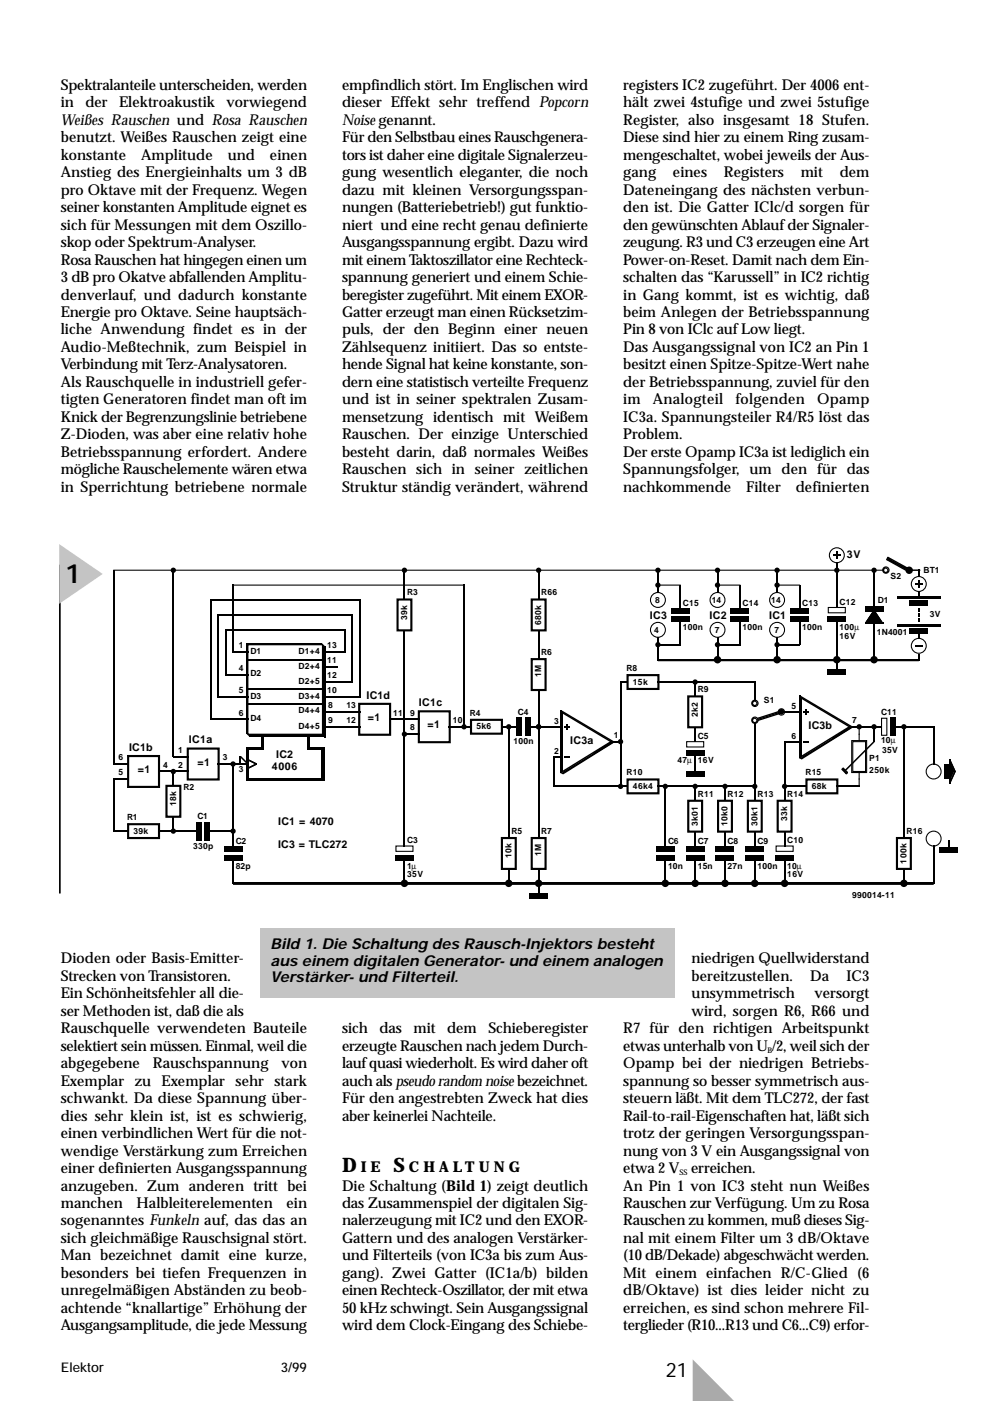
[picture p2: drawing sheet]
<svg xmlns="http://www.w3.org/2000/svg" width="210mm" height="297mm" viewBox="0 0 210 297" stroke-linecap="round" stroke-linejoin="round" font-family="sans-serif">
<defs><g id="words">
<text font-size="5.6" x="13.9" y="123.6">1</text>
<g font-size="4.2">
<text x="72.5" y="248.5">D</text>
<text x="83.4" y="248.5">S</text>
<text x="141.1" y="292">21</text>
</g>
<g font-size="3.2">
<text x="12.9" y="19">Spektralanteile unterscheiden, werden</text>
<text x="12.9" y="22.8">in</text>
<text x="18.1" y="22.8">der</text>
<text x="25.3" y="22.8">Elektroakustik</text>
<text x="48" y="22.8">vorwiegend</text>
<text x="72.5" y="19">empfindlich stört. Im Englischen wird</text>
<text x="72.5" y="22.8">dieser Effekt sehr treffend Popcorn</text>
<text x="132.1" y="19">registers IC2 zugeführt. Der 4006 ent-</text>
<text x="132.1" y="22.8">hält zwei 4stufige und zwei 5stufige</text>
<text x="12.9" y="26.5">Weißes Rauschen und Rosa Rauschen</text>
<text x="72.5" y="26.5">Noisegenannt.</text>
<text x="132.1" y="26.5">Register, also insgesamt 18 Stufen.</text>
<text x="12.9" y="30.2">benutzt. Weißes Rauschen zeigt eine</text>
<text x="12.9" y="33.9">konstante</text>
<text x="29.9" y="33.9">Amplitude</text>
<text x="48.3" y="33.9">und</text>
<text x="57.2" y="33.9">einen</text>
<text x="72.5" y="30.2">Für den Selbstbau eines Rauschgenera-</text>
<text x="72.5" y="33.9">tors ist daher eine digitale Signalerzeu-</text>
<text x="132.1" y="30.2">Diese sind hier zu einem Ring zusam-</text>
<text x="132.1" y="33.9">mengeschaltet, wobei jeweils der Aus-</text>
<text x="12.9" y="37.6">Anstieg des Energieinhalts um 3 dB</text>
<text x="12.9" y="41.3">pro Oktave mit der Frequenz. Wegen</text>
<text x="72.5" y="37.6">gung wesentlich eleganter, die noch</text>
<text x="72.5" y="41.3">dazu mit kleinen Versorgungsspan-</text>
<text x="132.1" y="37.6">gang</text>
<text x="132.1" y="41.3">Dateneingang des nächsten verbun-</text>
<text x="142.7" y="37.6">eines</text>
<text x="153.5" y="37.6">Registers</text>
<text x="169.8" y="37.6">mit</text>
<text x="178" y="37.6">dem</text>
<text x="12.9" y="45">seiner konstanten Amplitude eignet es</text>
<text x="72.5" y="45">nungen (Batteriebetrieb!) gut funktio-</text>
<text x="132.1" y="45">den ist. Die Gatter IClc/d sorgen für</text>
<text x="12.9" y="48.7">sich für Messungen mit dem Oszillo-</text>
<text x="12.9" y="52.4">skop oder Spektrum-Analyser.</text>
<text x="72.5" y="48.7">niert und eine recht genau definierte</text>
<text x="72.5" y="52.4">Ausgangsspannung ergibt. Dazu wird</text>
<text x="132.1" y="48.7">den gewünschten Ablauf der Signaler-</text>
<text x="132.1" y="52.4">zeugung. R3 und C3 erzeugen eine Art</text>
<text x="12.9" y="56.1">Rosa Rauschen hat hingegen einen um</text>
<text x="12.9" y="59.8">3 dB pro Okatve abfallenden Amplitu-</text>
<text x="72.5" y="56.1">mit einem Taktoszillator eine Rechteck-</text>
<text x="72.5" y="59.8">spannung generiert und einem Schie-</text>
<text x="132.1" y="56.1">Power-on-Reset. Damit nach dem Ein-</text>
<text x="132.1" y="59.8">schalten das “Karussell” in IC2 richtig</text>
<text x="12.9" y="63.5">denverlauf, und dadurch konstante</text>
<text x="72.5" y="63.5">beregister zugeführt. Mit einem EXOR-</text>
<text x="132.1" y="63.5">in Gang kommt, ist es wichtig, daß</text>
<text x="12.9" y="67.2">Energie pro Oktave. Seine hauptsäch-</text>
<text x="12.9" y="70.9">liche Anwendung findet es in der</text>
<text x="72.5" y="67.2">Gatter erzeugt man einen Rücksetzim-</text>
<text x="72.5" y="70.9">puls, der den Beginn einer neuen</text>
<text x="132.1" y="67.2">beim Anlegen der Betriebsspannung</text>
<text x="132.1" y="70.9">Pin 8 von IClc auf Low liegt.</text>
<text x="12.9" y="74.6">Audio-Meßtechnik, zum Beispiel in</text>
<text x="72.5" y="74.6">Zählsequenz initiiert. Das so entste-</text>
<text x="132.1" y="74.6">Das Ausgangssignal von IC2 an Pin 1</text>
<text x="12.9" y="78.3">Verbindung mit Terz-Analysatoren.</text>
<text x="12.9" y="82">Als Rauschquelle in industriell gefer-</text>
<text x="72.5" y="78.3">hende Signal hat keine konstante, son-</text>
<text x="72.5" y="82">dern eine statistisch verteilte Frequenz</text>
<text x="132.1" y="78.3">besitzt einen Spitze-Spitze-Wert nahe</text>
<text x="132.1" y="82">der Betriebsspannung, zuviel für den</text>
<text x="12.9" y="85.7">tigten Generatoren findet man oft im</text>
<text x="12.9" y="89.4">Knick der Begrenzungslinie betriebene</text>
<text x="72.5" y="85.7">und ist in seiner spektralen Zusam-</text>
<text x="72.5" y="89.4">mensetzung identisch mit Weißem</text>
<text x="132.1" y="85.7">im</text>
<text x="132.1" y="89.4">IC3a. Spannungsteiler R4/R5 löst das</text>
<text x="138.4" y="85.7">Analogteil</text>
<text x="155.9" y="85.7">folgenden</text>
<text x="173.3" y="85.7">Opamp</text>
<text x="12.9" y="93.1">Z-Dioden, was aber eine relativ hohe</text>
<text x="72.5" y="93.1">Rauschen. Der einzige Unterschied</text>
<text x="132.1" y="93.1">Problem.</text>
<text x="12.9" y="96.8">Betriebsspannung erfordert. Andere</text>
<text x="12.9" y="100.5">mögliche Rauschelemente wären etwa</text>
<text x="72.5" y="96.8">besteht darin, daß normales Weißes</text>
<text x="72.5" y="100.5">Rauschen sich in seiner zeitlichen</text>
<text x="132.1" y="96.8">Der erste Opamp IC3a ist lediglich ein</text>
<text x="132.1" y="100.5">Spannungsfolger, um den für das</text>
<text x="12.9" y="104.2">in Sperrichtung betriebene normale</text>
<text x="72.5" y="104.2">Struktur ständig verändert, während</text>
<text x="132.1" y="104.2">nachkommende</text>
<text x="158.2" y="104.2">Filter</text>
<text x="168.7" y="104.2">definierten</text>
<text x="57.4" y="201.2">Bild 1. Die Schaltung des Rausch-Injektors besteht</text>
<text x="12.9" y="204.3">Dioden oder Basis-Emitter-</text>
<text x="12.9" y="208">Strecken von Transistoren.</text>
<text x="57.4" y="204.8">aus einem digitalen Generator- und einem analogen</text>
<text x="57.4" y="208.3">Verstärker- und Filterteil.</text>
<text x="146.6" y="204.3">niedrigen Quellwiderstand</text>
<text x="146.6" y="208">bereitzustellen.</text>
<text x="171.8" y="208">Da</text>
<text x="179.5" y="208">IC3</text>
<text x="12.9" y="211.7">Ein Schönheitsfehler all die-</text>
<text x="12.9" y="215.4">ser Methoden ist, daß die als</text>
<text x="146.6" y="211.7">unsymmetrisch</text>
<text x="146.6" y="215.4">wird, sorgen R6, R66 und</text>
<text x="172.7" y="211.7">versorgt</text>
<text x="12.9" y="219.1">Rauschquelle verwendeten Bauteile</text>
<text x="72.5" y="219.1">sich</text>
<text x="80.4" y="219.1">das</text>
<text x="87.7" y="219.1">mit</text>
<text x="94.8" y="219.1">dem</text>
<text x="103.6" y="219.1">Schieberegister</text>
<text x="132.1" y="219.1">R7 für den richtigen Arbeitspunkt</text>
<text x="12.9" y="222.8">selektiert sein müssen. Einmal, weil die</text>
<text x="12.9" y="226.5">abgegebene</text>
<text x="32.4" y="226.5">Rauschspannung</text>
<text x="59.7" y="226.5">von</text>
<text x="72.5" y="222.8">erzeugte Rauschen nach jedem Durch-</text>
<text x="72.5" y="226.5">lauf quasi wiederholt. Es wird daher oft</text>
<text x="132.1" y="222.8">etwas unterhalb von U /2, weil sich der</text>
<text x="132.1" y="226.5">Opamp bei der niedrigen Betriebs-</text>
<text x="12.9" y="230.2">Exemplar zu Exemplar sehr stark</text>
<text x="12.9" y="233.9">schwankt. Da diese Spannung über-</text>
<text x="72.5" y="230.2">auch alspseudo random noisebezeichnet.</text>
<text x="72.5" y="233.9">Für den angestrebten Zweck hat dies</text>
<text x="132.1" y="230.2">spannung so besser symmetrisch aus-</text>
<text x="132.1" y="233.9">steuern läßt. Mit dem TLC272, der fast</text>
<text x="12.9" y="237.6">dies sehr klein ist, ist es schwierig,</text>
<text x="72.5" y="237.6">aber keinerlei Nachteile.</text>
<text x="132.1" y="237.6">Rail-to-rail-Eigenschaften hat, läßt sich</text>
<text x="12.9" y="241.3">einen verbindlichen Wert für die not-</text>
<text x="12.9" y="245">wendige Verstärkung zum Erreichen</text>
<text x="132.1" y="241.3">trotz der geringen Versorgungsspan-</text>
<text x="132.1" y="245">nung von 3 V ein Ausgangssignal von</text>
<text x="12.9" y="248.7">einer definierten Ausgangsspannung</text>
<text x="76.5" y="248.5">I E</text>
<text x="86.7" y="248.5">C H A L T U N G</text>
<text x="132.1" y="248.7">etwa 2 V</text>
<text x="146.5" y="248.7">erreichen.</text>
<text x="12.9" y="252.4">anzugeben. Zum anderen tritt bei</text>
<text x="12.9" y="256.1">manchen</text>
<text x="28.9" y="256.1">Halbleiterelementen</text>
<text x="60.7" y="256.1">ein</text>
<text x="72.5" y="252.4">Die Schaltung (Bild 1) zeigt deutlich</text>
<text x="72.5" y="256.1">das Zusammenspiel der digitalen Sig-</text>
<text x="132.1" y="252.4">An Pin 1 von IC3 steht nun Weißes</text>
<text x="132.1" y="256.1">Rauschen zur Verfügung. Um zu Rosa</text>
<text x="12.9" y="259.8">sogenanntes Funkeln auf, das das an</text>
<text x="12.9" y="263.5">sich gleichmäßige Rauschsignal stört.</text>
<text x="72.5" y="259.8">nalerzeugung mit IC2 und den EXOR-</text>
<text x="72.5" y="263.5">Gattern und des analogen Verstärker-</text>
<text x="132.1" y="259.8">Rauschen zu kommen, muß dieses Sig-</text>
<text x="132.1" y="263.5">nal mit einem Filter um 3 dB/Oktave</text>
<text x="12.9" y="267.2">Man bezeichnet damit eine kurze,</text>
<text x="72.5" y="267.2">und Filterteils (von IC3a bis zum Aus-</text>
<text x="132.1" y="267.2">(10 dB/Dekade) abgeschwächt werden.</text>
<text x="12.9" y="270.9">besonders bei tiefen Frequenzen in</text>
<text x="12.9" y="274.6">unregelmäßigen Abständen zu beob-</text>
<text x="72.5" y="270.9">gang). Zwei Gatter (IC1a/b) bilden</text>
<text x="72.5" y="274.6">einen Rechteck-Oszillator, der mit etwa</text>
<text x="132.1" y="270.9">Mit einem einfachen R/C-Glied (6</text>
<text x="132.1" y="274.6">dB/Oktave) ist dies leider nicht zu</text>
<text x="12.9" y="278.3">achtende “knallartige” Erhöhung der</text>
<text x="72.5" y="278.3">50 kHz schwingt. Sein Ausgangssignal</text>
<text x="132.1" y="278.3">erreichen, es sind schon mehrere Fil-</text>
<text x="12.9" y="282.1">Ausgangsamplitude, die jede Messung</text>
<text x="72.5" y="282">wird dem Clock-Eingang des Schiebe-</text>
<text x="132.1" y="282">terglieder (R10...R13 und C6...C9) erfor-</text>
</g>
<g font-size="2.8">
<text x="12.9" y="291">Elektor</text>
<text x="59.5" y="291">3/99</text>
</g>
<g font-size="2.3">
<text x="179.6" y="118.3">3V</text>
<text x="137.8" y="131.2">IC3</text>
<text x="150.4" y="131.2">IC2</text>
<text x="163.1" y="131.2">IC1</text>
<text x="77.7" y="148.1">IC1d</text>
<text x="88.8" y="149.7">IC1c</text>
<text x="78" y="152.8">=1</text>
<text x="90.6" y="154.4">=1</text>
<text x="171.4" y="154.7">IC3b</text>
<text x="27.4" y="159.2">IC1b</text>
<text x="40" y="157.6">IC1a</text>
<text x="58.6" y="160.7">IC2</text>
<text x="120.9" y="157.8">IC3a</text>
<text x="29.2" y="163.9">=1</text>
<text x="41.8" y="162.3">=1</text>
<text x="57.6" y="163.2">4006</text>
<text x="59" y="175">IC1 = 4070</text>
<text x="59" y="179.7">IC3 = TLC272</text>
</g>
<g font-size="1.8">
<text x="188.8" y="122.8">S2</text>
<text x="195.8" y="121.5">BT1</text>
<text x="86.3" y="131.4" transform="rotate(-90 86.3 131.4)">39k</text>
<text x="86.3" y="126.2">R3</text>
<text x="114.8" y="126.2">R66</text>
<text x="138.9" y="127.8">8</text>
<text x="144.8" y="128.5">C15</text>
<text x="150.9" y="127.8">14</text>
<text x="157.4" y="128.5">C14</text>
<text x="163.5" y="127.8">14</text>
<text x="170.1" y="128.5">C13</text>
<text x="178" y="128.2">C12</text>
<text x="186.1" y="127.8">D1</text>
<text x="197.2" y="130.7">3V</text>
<text x="50.6" y="137.5">1</text>
<text x="69.4" y="137.5">13</text>
<text x="114.8" y="132.5" transform="rotate(-90 114.8 132.5)">680k</text>
<text x="138.7" y="134.1">4</text>
<text x="144.8" y="133.7">100n</text>
<text x="151.6" y="134.1">7</text>
<text x="157.4" y="133.7">100n</text>
<text x="164.2" y="134.1">7</text>
<text x="170.1" y="133.7">100n</text>
<text x="178" y="133.7">100µ</text>
<text x="178" y="135.5">16V</text>
<text x="185.9" y="134.6">1N4001</text>
<text x="50.6" y="142.2">4</text>
<text x="53.1" y="138.6">D1</text>
<text x="53.1" y="143.4">D2</text>
<text x="63.3" y="138.6">D1+4</text>
<text x="63.3" y="141.8">D2+4</text>
<text x="69.4" y="143.8">12</text>
<text x="69.4" y="140.7">11</text>
<text x="114.8" y="138.8">R6</text>
<text x="114.8" y="143.6" transform="rotate(-90 114.8 143.6)">1M</text>
<text x="132.8" y="142.2">R8</text>
<text x="50.6" y="147">5</text>
<text x="53.1" y="148.1">D3</text>
<text x="63.3" y="144.9">D2+5</text>
<text x="63.3" y="148.1">D3+4</text>
<text x="69.4" y="147">10</text>
<text x="134.2" y="145.2">15k</text>
<text x="148" y="146.7">R9</text>
<text x="162" y="149">S1</text>
<text x="50.6" y="151.7">6</text>
<text x="53.1" y="152.8">D4</text>
<text x="63.3" y="151.3">D4+4</text>
<text x="63.3" y="154.7">D4+5</text>
<text x="69.6" y="153.3">9</text>
<text x="69.6" y="150.1">8</text>
<text x="73.5" y="150.1">13</text>
<text x="73.5" y="153.3">12</text>
<text x="83.4" y="151.7">11</text>
<text x="87" y="151.7">9</text>
<text x="87" y="154.9">8</text>
<text x="96" y="153.3">10</text>
<text x="99.6" y="151.7">R4</text>
<text x="101" y="154.7">5k6</text>
<text x="109.8" y="151.5">C4</text>
<text x="117.5" y="153.5">3</text>
<text x="148" y="151.9" transform="rotate(-90 148 151.9)">2k2</text>
<text x="167.8" y="150.4">5</text>
<text x="180.7" y="153.3">7</text>
<text x="186.8" y="151.5">C11</text>
<text x="25.1" y="161.2">6</text>
<text x="37.8" y="159.6">1</text>
<text x="47.3" y="161.2">3</text>
<text x="108.9" y="157.8">100n</text>
<text x="117.5" y="159.8">2</text>
<text x="130.1" y="156.5">1</text>
<text x="143.7" y="161.9">47µ</text>
<text x="148" y="156.7">C5</text>
<text x="148" y="161.9">16V</text>
<text x="167.8" y="156.7">6</text>
<text x="184.3" y="161.4">P1</text>
<text x="186.8" y="157.6">10µ</text>
<text x="187" y="159.6">35V</text>
<text x="25.1" y="164.4">5</text>
<text x="34.6" y="162.8">4</text>
<text x="37.8" y="162.8">2</text>
<text x="38.9" y="167.5">R2</text>
<text x="50.6" y="163.7">3</text>
<text x="132.8" y="164.4">R10</text>
<text x="134.2" y="167.3">46k4</text>
<text x="170.8" y="164.4">R15</text>
<text x="172.1" y="167.3">68k</text>
<text x="184.3" y="163.9">250k</text>
<text x="26.9" y="173.8">R1</text>
<text x="37.3" y="170.9" transform="rotate(-90 37.3 170.9)">18k</text>
<text x="41.8" y="173.6">C1</text>
<text x="148" y="168.9">R11</text>
<text x="154.3" y="168.9">R12</text>
<text x="160.6" y="168.9">R13</text>
<text x="166.9" y="168.9">R14</text>
<text x="28.3" y="176.8">39k</text>
<text x="40.9" y="179.9">330p</text>
<text x="50" y="179">C2</text>
<text x="86.3" y="178.8">C3</text>
<text x="108.4" y="176.8">R5</text>
<text x="114.8" y="176.8">R7</text>
<text x="141.6" y="179">C6</text>
<text x="148" y="175.2" transform="rotate(-90 148 175.2)">3k01</text>
<text x="148" y="179">C7</text>
<text x="154.3" y="179">C8</text>
<text x="154.3" y="175.2" transform="rotate(-90 154.3 175.2)">10k0</text>
<text x="160.6" y="179">C9</text>
<text x="160.6" y="175.2" transform="rotate(-90 160.6 175.2)">30k1</text>
<text x="166.9" y="174.1" transform="rotate(-90 166.9 174.1)">33k</text>
<text x="166.9" y="178.8">C10</text>
<text x="192.2" y="176.8">R16</text>
<text x="50" y="184.2">82p</text>
<text x="86.3" y="184.2">1µ</text>
<text x="108.4" y="182" transform="rotate(-90 108.4 182)">10k</text>
<text x="114.8" y="181.5" transform="rotate(-90 114.8 181.5)">1M</text>
<text x="141.6" y="184.2">10n</text>
<text x="148" y="184.2">15n</text>
<text x="154.3" y="184.2">27n</text>
<text x="160.6" y="184.2">100n</text>
<text x="166.9" y="184.2">10µ</text>
<text x="192.2" y="183.1" transform="rotate(-90 192.2 183.1)">100k</text>
<text x="86.3" y="186">35V</text>
<text x="166.9" y="186">16V</text>
<text x="180.7" y="190.3">990014-11</text>
</g>
<g font-size="1.7">
<text x="162.8" y="223.3">B</text>
<text x="144.1" y="249.2">SS</text>
</g>
</g></defs>
<path d="M146.9 288.2l9.6 8.9h-9.6z" fill="#a6a6a6"/>
<path d="M12.5 107.9h194.7v88.9h-194.7z" fill-rule="evenodd" fill="#fff"/>
<g fill="none" stroke="#000" stroke-width=".23">
<path d="M24 120.9h161.4M24.1 120.8v41.3M36.8 120.8v39.7M44.6 127.2h31.8M44.7 127.1v25.5M46.1 130.4h28.7M46.2 130.3v17.6M47.7 133.5h25.5M47.8 133.4v9.7M49.3 124.1h49.2M49.4 123.9v14.5M52.2 136.5h16.1"/>
<path d="M52.3 136.4v19.2M52.5 139.9h16M52.6 136.7h15.8v19h-15.8zM68.3 138.3h3.3M68.6 137v19M68.8 137v19.5M73.1 133.4v5M74.7 130.3v14.4M76.3 127.1v20.8M84.2 127h3.1v6.8h-3.1zM84.4 127.2h2.7v6.3h-2.7zM85.8 120.8v5"/>
<path d="M85.8 135v42.9M98.4 123.9v30.3M112.6 139.6h3.2v6.8h-3.2zM112.6 127h3.2v6.8h-3.2zM112.9 139.9h2.7v6.3h-2.7zM112.9 127.2h2.7v6.3h-2.7zM114.2 120.8v5M114.2 135v3.4M139.4 139.9h55.5M139.4 124.1h4.9M139.4 136.7h4.9M139.5 120.8v3.4"/>
<path d="M139.5 136.6v3.4M144.2 123.9v5.5M144.2 131.6v5.2M152 124.1h5M152 136.7h5M152.1 120.8v3.4M152.1 136.6v3.4M156.9 123.9v5.5M156.9 131.6v5.2M164.7 124.1h4.9M164.7 136.7h4.9M164.8 120.8v3.4"/>
<path d="M164.8 136.6v3.4M169.5 123.9v5.5M169.5 131.6v5.2M175.6 128.8h3.6v1.1h-3.6zM177.4 120.8v6.5M177.4 131.6v8.4M183.4 132.2h3.8M185.3 120.8v6.5M185.3 133.4v6.6M190.2 132.4h9.2M190.2 132.6h9.2M190.2 126.5h9.2"/>
<path d="M190.2 126.8h9.2M192.9 120.9h2M39.7 158.6h6.8v6.8h-6.8zM39.9 158.8h6.3v6.3h-6.3zM44.6 152.5h6.5M46.1 147.8h5M47.7 143h3.4M52.2 158.6h3.4M52.3 158.5v7M52.5 158.8h3.3M52.5 146.2h16M52.5 149.3h16"/>
<path d="M52.6 158.7v6.6M52.9 156.1h16M52.9 155.9h15.8M55.5 155.8v3.1M55.7 155.6v3.3M65.1 158.8h3.4M65.2 155.6v3.3M65.3 158.6h3.4M65.4 155.8v3.1M68.3 154.1h6.5M68.3 150.9h6.5M68.3 147.8h8.1"/>
<path d="M68.3 144.6h6.5M68.3 141.4h3.3M68.4 158.7v6.6M68.6 158.5v7M76 149.1h6.8v6.8h-6.8zM76.3 149.3h6.3v6.4h-6.3zM84.1 152.5h3.3M88.7 150.7h6.8v6.8h-6.8zM88.9 150.9h6.3v6.3h-6.3zM99.8 152.5h6.7v3.2h-6.7zM100 152.7h6.3v2.7h-6.3zM107.8 154.1h2.2"/>
<path d="M107.9 154v22.3M112.3 154.1h5.2M114.2 147.7v28.6M118.9 150.6v13.3M119.2 151v12.7M131.6 144.5v22.3M132.9 143h6.8v3.2h-6.8zM133.2 143.2h6.3v2.8h-6.3zM139.5 140.1h55.3zM141 144.6h19.2M145.6 157.2h3.6v1.2h-3.6zM145.8 147.5h3.2v6.8h-3.2z"/>
<path d="M146 147.8h2.7v6.3h-2.7zM160 144.5v3.4M160 154v12.8M165.8 150.9h2.3M166.4 157.1v9.7M169.5 147.4v13.3M169.7 147.9v12.6M180.6 157h3.1v6.8h-3.1zM180.8 157.2h2.7v6.4h-2.7zM182.1 154.1h3.3M186.9 152.3h1.1v3.6h-1.1zM189.7 154.1h8.4"/>
<path d="M191.6 154v22.3M198 154v6.5M24.1 165v11.3M27.1 160.2h6.7v6.8h-6.7zM27.1 174.6h6.7v3.2h-6.7zM27.3 160.4h6.3v6.3h-6.3zM27.3 174.9h6.3v2.7h-6.3zM35.2 166.5h3.1v6.8h-3.1zM35.4 166.7h2.7v6.4h-2.7zM36.6 176.2h5.5M44.3 176.2h5.2M49.3 162h3.4"/>
<path d="M49.4 161.9v14.4M49.4 177.7v2.2M52.2 165.4h16.5M52.5 165.1h16M84 179.4h3.6v1.1h-3.6zM106.3 177.6h3.2v6.7h-3.2zM106.5 177.8h2.7v6.3h-2.7zM112.6 177.6h3.2v6.7h-3.2zM112.9 177.8h2.7v6.3h-2.7zM117.3 166.7h14.4M117.4 160.3v6.5M132.9 165.1h6.8v3.2h-6.8z"/>
<path d="M133.2 165.4h6.3v2.7h-6.3zM141 166.7h19.2M141.1 166.6v13.3M145.8 169.7h3.2v6.7h-3.2zM146 169.9h2.7v6.3h-2.7zM147.4 160.1v2M147.4 177.7v2.2M152.1 169.7h3.2v6.7h-3.2zM152.4 169.9h2.7v6.3h-2.7zM153.7 177.7v2.2M158.5 169.7h3.1v6.7h-3.1zM158.7 169.9h2.7v6.3h-2.7z"/>
<path d="M160 177.7v2.2M164.6 179.4h3.6v1.1h-3.6zM164.8 169.7h3.1v6.7h-3.1zM165 169.9h2.7v6.3h-2.7zM166.2 166.7h3.4M170.9 165.1h6.7v3.2h-6.7zM171.1 165.4h6.3v2.7h-6.3zM178.9 166.7h3.4M190.1 177.6h3.1v6.7h-3.1zM190.3 177.8h2.7v6.3h-2.7zM49.3 187.3h148.8M49.4 187.5h148.6z"/>
<path d="M49.4 182.2v5.2M85.8 182.2v5.2M141.1 182.2v5.2M147.4 182.2v5.2M153.7 182.2v5.2M160 182.2v5.2M166.4 182.2v5.2M198 180.8v6.6"/>
<circle cx="177.4" cy="117.7" r="1.58"/>
<circle cx="139.5" cy="127.2" r="1.58"/>
<circle cx="139.5" cy="133.5" r="1.58"/>
<circle cx="152.1" cy="127.2" r="1.58"/>
<circle cx="152.1" cy="133.5" r="1.58"/>
<circle cx="164.8" cy="127.2" r="1.58"/>
<circle cx="164.8" cy="133.5" r="1.58"/>
<circle cx="187.8" cy="120.9" r=".45"/>
<circle cx="187.8" cy="120.9" r=".68"/>
<circle cx="192.8" cy="120.9" r=".45"/>
<circle cx="194.8" cy="136.9" r="1.58"/>
<circle cx="194.8" cy="123.8" r="1.58"/>
<circle cx="160" cy="149.1" r=".45"/>
<circle cx="160" cy="152.7" r=".45"/>
<circle cx="160.1" cy="149.1" r=".68"/>
<circle cx="160.1" cy="152.7" r=".68"/>
<circle cx="165.7" cy="150.9" r=".68"/>
<circle cx="165.7" cy="150.9" r=".45"/>
<circle cx="198" cy="177.8" r="1.58"/>
<circle cx="198" cy="163.6" r="1.58"/>
</g>
<g fill="#000">
<path d="M176.6 117.6h1.6v.2h-1.6zM177.3 119.2h.2v1.8h-.2zM177.3 116.9h.2v1.6h-.2zM187.9 118.5l4.3 2.3v.2l-4.3-2.2zM188.1 118.1l4.8 2.5v.2l-4.8-2.5zM188.1 118.3h.3l3.8 2.3v.2h-.2l-3.9-2.3zM188.1 118.5l4.1 1.8v.3l-4.1-1.8zM188.1 118.1h.3v.2l-.3 .5h-.2zM49.3 138.2h1.8v.2h-1.8zM50.9 138.2h1.8v.2h-1.8zM68 136.4h.3l.6 .6v.3h-.2l-.7-.7zM71.4 138.2h1.8v.2h-1.8z"/>
<path d="M85.6 125.5h.3v1.6h-.3zM85.6 133.7h.3v1.5h-.3zM114.1 138.2h.2v1.5h-.2zM114.1 125.5h.2v1.6h-.2zM114.1 133.7h.2v1.5h-.2zM139.4 123.9h.2v1.9h-.2zM139.4 135h.2v1.8h-.2zM139.4 123.9h.2v.3h-.2zM139.4 136.6h.2v.2h-.2zM142.3 128.9h3.9v1.1h-3.9zM142.3 130.7h3.9v1.1h-3.9zM152 123.9h.2v1.9h-.2z"/>
<path d="M152 135h.2v1.8h-.2zM152 123.9h.2v.3h-.2zM152 136.6h.2v.2h-.2zM155 128.9h3.8v1.1h-3.8zM155 130.7h3.8v1.1h-3.8zM164.7 123.9h.2v1.9h-.2zM164.7 135h.2v1.8h-.2zM164.7 123.9h.2v.3h-.2zM164.7 136.6h.2v.2h-.2zM167.6 128.9h3.8v1.1h-3.8zM167.6 130.7h3.8v1.1h-3.8zM175.5 130.7h3.8v1.1h-3.8z"/>
<path d="M177.3 127.1h.2v1.8h-.2zM177.3 120.8h.2v.2h-.2zM177.3 139.7h.2v1.9h-.2zM183.4 128.5h3.8v1.1h-3.8zM185.2 129.4h.2v.2l-1.8 2.7h-.2v-.2zM185.2 129.4h.2l1.8 2.7v.2h-.2l-1.8-2.7zM185.2 131.8h.2v1.9h-.2zM185.2 127.1h.2v1.6h-.2zM185.2 120.8h1.6v.2h-1.6zM185.2 120.8h.2v.2h-.2zM186.8 120.8h.7v.2h-.7zM192.9 133.2h3.8v1.1h-3.8z"/>
<path d="M192.9 127.3h3.8v1.2h-3.8zM193.3 120.8h1.8v.2h-1.8zM194 123.7h1.6v.2h-1.6zM194 136.8h1.6v.2h-1.6zM194.7 123h.2v1.6h-.2zM194.7 125.3h.2v1.1h-.2zM194.7 134.3h.2v1.2h-.2zM194.7 120.8h.2v1.6h-.2zM194.7 138.6h.2v1.4h-.2zM194.7 128.9h.2v.7h-.2zM194.7 130h.2v.7h-.2zM194.7 131.2h.2v.6h-.2z"/>
<path d="M194.7 120.8h.2v.2h-.2zM50.9 142.9h1.8v.2h-1.8zM50.9 147.7h1.8v.2h-1.8zM50.9 152.4h1.8v.2h-1.8zM52.2 155.3h.3l.6 .7v.2h-.2l-.7-.6zM74.6 150.8h1.8v.2h-1.8zM74.6 154h1.8v.2h-1.8zM82.5 152.4h1.8v.2h-1.8zM85.6 155.6h1.8v.2h-1.8zM87.2 152.4h1.8v.2h-1.8zM87.2 155.6h1.8v.2h-1.8zM95.1 154h1.8v.2h-1.8z"/>
<path d="M96.7 154h1.8v.2h-1.8zM98.3 154h1.6v.2h-1.6zM98.3 154h.2v.2h-.2zM106.2 154h1.8v.2h-1.8zM107.8 154h.2v.2h-.2zM109.6 152.2h1.1v3.8h-1.1zM111.4 152.2h1.1v3.8h-1.1zM114.1 146.3h.2v1.6h-.2zM114.1 154h.2v.2h-.2zM117.3 154h1.8v.2h-1.8zM118.8 150.6h.3l11 6.5v.3h-.2l-11.1-6.6zM118.8 150.8h.3l10.6 6.3v.3h-.3l-10.6-6.4z"/>
<path d="M119.7 154h1.2v.2h-1.2zM120.2 153.5h.2v1.2h-.2zM118.8 163.7l10.6-6.6h.3v.3l-10.6 6.5h-.3zM119.3 163.7l10.4-6.3h.2v.2l-10.4 6.3h-.2zM125.8 159.6l3.9-2.5h.2v.3l-3.8 2.4h-.3zM129.9 157.1h1.8v.3h-1.8zM119.3 163.9l10.8-6.8h.2v.3l-10.8 6.7h-.2zM131.5 144.5h1.6v.2h-1.6zM131.5 157.1h.2v.3h-.2zM139.4 144.5h1.8v.2h-1.8zM145.5 159.2h3.8v1.1h-3.8zM147.3 146.1h.2v1.6h-.2z"/>
<path d="M147.3 154.2h.2v1.6h-.2zM147.3 155.6h.2v1.8h-.2zM147.3 144.5h.2v1.8h-.2zM147.3 155.6h.2v.2h-.2zM159.9 153.3h.3v.9h-.3zM159.9 147.7h.3v.9h-.3zM160.6 152.4l5.2-1.6v.2l-5 1.6h-.2zM160.6 152.2l5.2-1.6v.2l-5 1.6h-.2zM160.6 152.6l5.2-1.6v.3l-5 1.5h-.2zM166.2 157.1h1.9v.3h-1.9zM167.8 157.1h1.8v.3h-1.8zM167.8 150.8h1.8v.2h-1.8z"/>
<path d="M167.8 150.8h.3v.2h-.3zM169.4 147.4h.2l11.1 6.6v.2h-.2l-11.1-6.5zM169.4 147.7h.2l10.6 6.3v.2h-.2l-10.6-6.3zM170.3 157.1h1.1v.3h-1.1zM170.3 150.8h1.1v.2h-1.1zM170.8 150.4h.2v1.1h-.2zM175.5 142h3.8v1.1h-3.8zM177.3 141.3h.2v1.6h-.2zM177.3 142h.2v1.1h-.2zM169.4 160.5l10.6-6.5h.2v.2l-10.6 6.5h-.2zM169.9 160.5l10.3-6.3h.3v.2l-10.4 6.3h-.2zM176.4 156.5l3.8-2.5h.3v.2l-3.9 2.5h-.2z"/>
<path d="M180.5 154h1.8v.2h-1.8zM169.9 160.7l10.8-6.7h.2v.2l-10.8 6.8h-.2zM182.1 155.6h.2v1.5h-.2zM182.1 154h.2v.2h-.2zM182.1 154h.2v1.8h-.2zM185.2 157.1h.2v.3l-6.1 6.1h-.2v-.3zM185.2 155.6h.2v1.8h-.2zM185.2 154h1.8v.2h-1.8zM185.2 154h.2v.2h-.2zM185.2 154h.2v1.8h-.2zM188.8 152.2h1.2v3.8h-1.2zM191.5 154h.3v.2h-.3z"/>
<path d="M24 161.9h1.8v.2h-1.8zM24 165h1.8v.3h-1.8zM24 176.1h1.8v.2h-1.8zM25.6 161.9h1.8v.2h-1.8zM25.6 165h1.8v.3h-1.8zM25.6 176.1h1.6v.2h-1.6zM33.5 163.5h1.8v.2h-1.8zM33.5 176.1h1.8v.2h-1.8zM35.1 163.5h1.8v.2h-1.8zM35.1 176.1h1.8v.2h-1.8zM36.6 165h.3v1.6h-.3zM36.6 173.2h.3v1.5h-.3z"/>
<path d="M36.6 160.3h1.9v.2h-1.9zM36.6 163.5h.3v1.8h-.3zM36.6 163.5h1.9v.2h-1.9zM36.6 174.5h.3v1.8h-.3zM38.2 160.3h1.8v.2h-1.8zM38.2 163.5h1.8v.2h-1.8zM41.6 174.3h1.1v3.8h-1.1zM43.4 174.3h1.2v3.8h-1.2zM46.1 161.9h1.8v.2h-1.8zM47.5 179.5h3.8v1.1h-3.8zM47.7 161.9h1.8v.2h-1.8zM49.3 176.1h.2v1.8h-.2z"/>
<path d="M49.3 161.9h.2v.2h-.2zM50.9 160.3h.2l1.6 1.6v.2h-.2l-1.6-1.6zM50.9 160.3h.2v1.8h-.2zM52.5 161l2 .9v.2l-2-.9zM52.5 162.8l2-.9v.2l-1.8 .9h-.2zM85.6 177.7h.3v1.8h-.3zM107.8 176.1h.2v1.6h-.2zM114.1 176.1h.2v1.6h-.2zM117.3 160.3h1.8v.2h-1.8zM118.8 163.7l.7 .2v.2l-.7-.2zM119.7 160.3h1.2v.2h-1.2zM131.5 166.6h1.6v.2h-1.6z"/>
<path d="M131.5 166.6h.2v.2h-.2zM139.2 179.5h3.8v1.1h-3.8zM139.4 166.6h1.8v.2h-1.8zM141 166.6h.2v.2h-.2zM145.5 179.5h3.8v1.1h-3.8zM145.5 163.5h3.8v1.1h-3.8zM147.3 168.2h.2v1.6h-.2zM147.3 176.3h.2v1.6h-.2zM147.3 162.8h.2v1.6h-.2zM147.3 163.5h.2v1.1h-.2zM147.3 166.6h.2v1.8h-.2zM147.3 177.7h.2v.2h-.2z"/>
<path d="M147.3 161.9h.2v1.1h-.2zM151.8 179.5h3.8v1.1h-3.8zM153.6 168.2h.2v1.6h-.2zM153.6 176.3h.2v1.6h-.2zM153.6 166.6h.2v1.8h-.2zM153.6 177.7h.2v.2h-.2zM158.1 179.5h3.9v1.1h-3.9zM159.9 168.2h.3v1.6h-.3zM159.9 176.3h.3v1.6h-.3zM159.9 166.6h.3v1.8h-.3zM159.9 177.7h.3v.2h-.3zM166.2 168.2h.3v1.6h-.3z"/>
<path d="M166.2 176.3h.3v1.6h-.3zM166.2 177.7h.3v1.8h-.3zM166.2 177.7h.3v.2h-.3zM166.2 166.6h.3v1.8h-.3zM169.4 160.5l.7 .2v.3l-.7-.3zM169.4 166.6h1.6v.2h-1.6zM177.3 166.6h1.8v.2h-1.8zM178.4 163h.3l.9 .9v.2h-.3l-.9-.9zM178.7 162.8h.2l.9 .9v.2h-.2l-.9-.9zM178.7 163h.2l.7 .9v.2h-.3l-.6-.9zM178.4 163l.5-.2-.2 .4h-.3zM179.6 163.7h.2v.2l-.5 .2z"/>
<path d="M182.1 163.7h.2v1.6h-.2zM182.1 165h.2v1.8h-.2zM191.5 176.1h.3v1.6h-.3zM197.9 160.3h.2v1.8h-.2zM197.9 179.3h.2v1.8h-.2zM199.2 179.7h3.8v1.1h-3.8zM200.3 163.5h.3v1.5h-.3zM200.3 164.8h1.2v.2h-1.2zM200.3 162.1h1.2v.2h-1.2zM200.3 162.1h.3v1.8h-.3zM201 178.1h.2v1.8h-.2zM201.2 164.8h.3v1.4h-.3z"/>
<path d="M201.2 161h.3l1.1 2.7h-.2zM201.2 161h.3v1.3h-.3zM202.4 163.5h.2v.2l-1.1 2.5h-.3zM47.5 181.3h3.8v1.1h-3.8zM83.8 181.3h3.9v1.1h-3.9zM107.8 184.2h.2v1.6h-.2zM107.8 185.6h.2v1.8h-.2zM112.3 189.4h3.8v1.1h-3.8zM114.1 184.2h.2v1.6h-.2zM114.1 188.7h.2v1.6h-.2zM114.1 189.4h.2v1.1h-.2zM114.1 185.6h.2v1.8h-.2z"/>
<path d="M114.1 187.2h.2v1.8h-.2zM139.2 181.3h3.8v1.1h-3.8zM145.5 181.3h3.8v1.1h-3.8zM151.8 181.3h3.8v1.1h-3.8zM158.1 181.3h3.9v1.1h-3.9zM164.4 181.3h3.9v1.1h-3.9zM191.5 184.2h.3v1.6h-.3zM191.5 185.6h.3v1.8h-.3z"/>
<circle cx="36.7" cy="120.9" r=".56"/>
<circle cx="85.8" cy="120.9" r=".56"/>
<circle cx="114.2" cy="120.9" r=".56"/>
<circle cx="139.5" cy="120.9" r=".56"/>
<circle cx="139.5" cy="136.7" r=".56"/>
<circle cx="139.5" cy="124.1" r=".56"/>
<circle cx="152.1" cy="139.9" r=".79"/>
<circle cx="152.1" cy="139.9" r=".56"/>
<circle cx="152.1" cy="120.9" r=".56"/>
<circle cx="152.1" cy="136.7" r=".56"/>
<circle cx="152.1" cy="124.1" r=".56"/>
<circle cx="164.8" cy="139.9" r=".79"/>
<circle cx="164.8" cy="120.9" r=".56"/>
<circle cx="164.8" cy="139.9" r=".56"/>
<circle cx="164.8" cy="136.7" r=".56"/>
<circle cx="164.8" cy="124.1" r=".56"/>
<circle cx="177.4" cy="139.9" r=".79"/>
<circle cx="177.4" cy="120.9" r=".56"/>
<circle cx="177.4" cy="139.9" r=".56"/>
<circle cx="185.3" cy="139.9" r=".79"/>
<circle cx="185.3" cy="139.9" r=".56"/>
<circle cx="185.3" cy="120.9" r=".56"/>
<circle cx="192.8" cy="120.9" r=".79"/>
<circle cx="85.8" cy="155.7" r=".56"/>
<circle cx="98.4" cy="154.1" r=".56"/>
<circle cx="107.9" cy="154.1" r=".56"/>
<circle cx="114.2" cy="154.1" r=".56"/>
<circle cx="131.6" cy="157.2" r=".56"/>
<circle cx="147.4" cy="144.6" r=".56"/>
<circle cx="165.7" cy="150.9" r=".56"/>
<circle cx="182.2" cy="154.1" r=".56"/>
<circle cx="185.3" cy="154.1" r=".56"/>
<circle cx="191.7" cy="154.1" r=".56"/>
<circle cx="36.7" cy="163.6" r=".56"/>
<circle cx="36.7" cy="176.2" r=".56"/>
<circle cx="49.4" cy="162" r=".56"/>
<circle cx="49.4" cy="176.2" r=".56"/>
<circle cx="131.6" cy="166.7" r=".56"/>
<circle cx="141.1" cy="166.7" r=".56"/>
<circle cx="147.4" cy="166.7" r=".56"/>
<circle cx="153.7" cy="166.7" r=".56"/>
<circle cx="160" cy="166.7" r=".56"/>
<circle cx="166.4" cy="166.7" r=".56"/>
<circle cx="85.8" cy="187.3" r=".56"/>
<circle cx="85.8" cy="187.3" r=".79"/>
<circle cx="107.9" cy="187.3" r=".79"/>
<circle cx="107.9" cy="187.3" r=".56"/>
<circle cx="114.2" cy="187.3" r=".79"/>
<circle cx="114.2" cy="187.3" r=".56"/>
<circle cx="141.1" cy="187.3" r=".56"/>
<circle cx="141.1" cy="187.3" r=".79"/>
<circle cx="147.4" cy="187.3" r=".56"/>
<circle cx="147.4" cy="187.3" r=".79"/>
<circle cx="153.7" cy="187.3" r=".56"/>
<circle cx="153.7" cy="187.3" r=".79"/>
<circle cx="160" cy="187.3" r=".56"/>
<circle cx="160" cy="187.3" r=".79"/>
<circle cx="166.4" cy="187.3" r=".56"/>
<circle cx="166.4" cy="187.3" r=".79"/>
<circle cx="191.7" cy="187.3" r=".56"/>
<circle cx="191.7" cy="187.3" r=".79"/>
</g>
<g fill="#000">
<path d="M185.2 129.4l1.8 2.7h-3.6z"/>
<path d="M201.2 161l1.2 2.5-1.2 2.4v-1.1h-.9v-2.7h.9z" fill-rule="evenodd"/>
</g>
<path d="M12.7 119.7v69.7" fill="none" stroke="#000" stroke-width=".35"/>
<g fill="#c4c4c4">
<path d="M12.5 115.4l9.3 6.3-9.2 6.3z"/>
<path d="M55.2 196.8h87.9v14.9h-87.9z" fill-rule="evenodd"/>
</g>
<use href="#words"/>
</svg>
